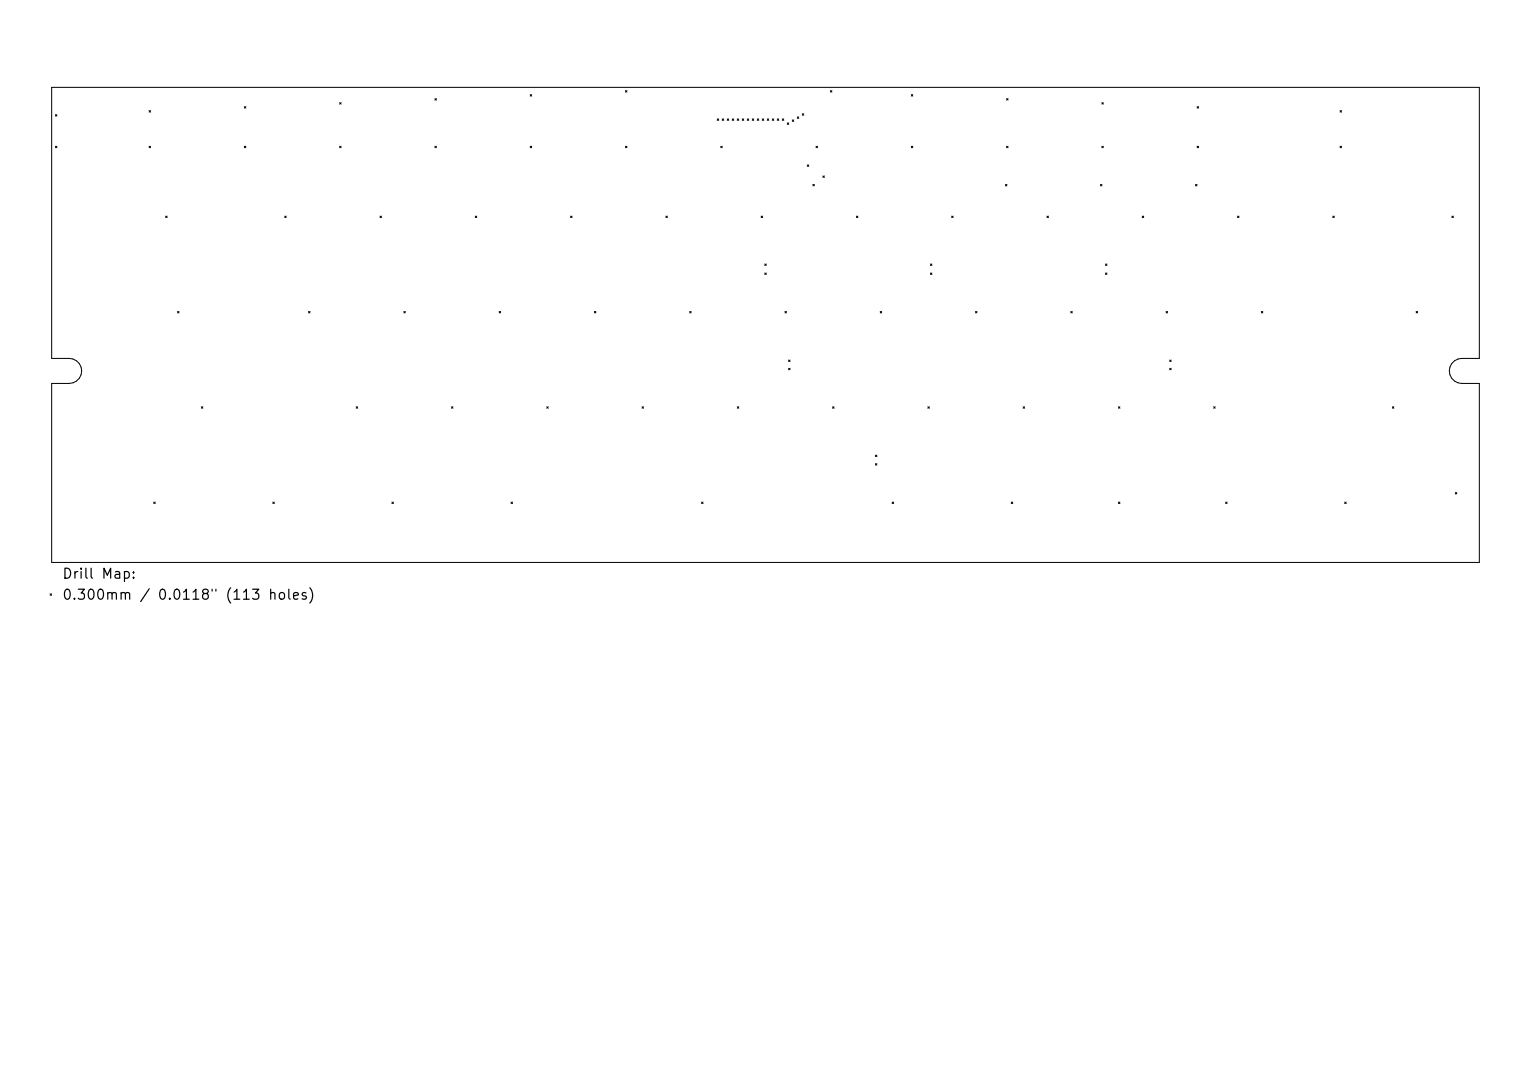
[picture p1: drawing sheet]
<svg xmlns="http://www.w3.org/2000/svg" width="297mm" height="210mm" viewBox="0 0 297 210" stroke-linecap="round" stroke-linejoin="round" font-family="sans-serif">
<defs><g id="words">
<g font-size="1.9">
<text x="11.9" y="112.7">Drill Map:</text>
<text x="11.9" y="116.8">0.300mm / 0.0118&quot; (113 holes)</text>
</g>
</g></defs>
<g fill="none" stroke="#000" stroke-width=".19">
<path d="M10 16.9h277v52.6h-3.4a2.43 2.43 0 0 0-2.4 2.4 2.43 2.43 0 0 0 2.4 2.5h3.4v34.7h-277v-34.7h3.4a2.43 2.43 0 0 0 2.4-2.5 2.43 2.43 0 0 0-2.4-2.4h-3.4zM65.9 19.9l.3 .3M66.2 19.9l-.3 .3M84.4 19.1l.3 .3M84.7 19.1l-.3 .3M102.9 18.3l.2 .3M103.1 18.3l-.2 .3M121.3 17.6l.3 .3M121.6 17.6l-.3 .3M161.1 17.6l.3 .3M161.4 17.6l-.3 .3M176.8 18.3l.3 .3"/>
<path d="M177.1 18.3l-.3 .3M195.3 19.1l.3 .3M195.6 19.1l-.3 .3M213.7 19.9l.3 .3M214 19.9l-.3 .3M10.8 22.2l.2 .3M10.8 28.4l.2 .2M11 22.2l-.2 .3M11 28.4l-.2 .2M28.9 21.5l.3 .2M28.9 28.4l.3 .2M29.2 21.5l-.3 .2"/>
<path d="M29.2 28.4l-.3 .2M47.4 20.7l.3 .3M47.4 28.4l.3 .2M47.7 20.7l-.3 .3M47.7 28.4l-.3 .2M65.9 28.4l.3 .2M66.2 28.4l-.3 .2M84.4 28.4l.3 .2M84.7 28.4l-.3 .2M102.9 28.4l.2 .2M103.1 28.4l-.2 .2M121.3 28.4l.3 .2"/>
<path d="M121.6 28.4l-.3 .2M139.1 23.1l.3 .2M139.4 23.1l-.3 .2M139.8 28.4l.3 .2M140.1 28.4l-.3 .2M140.1 23.1l.3 .2M140.4 23.1l-.3 .2M141.1 23.1l.3 .2M141.4 23.1l-.3 .2M142 23.1l.3 .2M142.3 23.1l-.3 .2M143 23.1l.3 .2"/>
<path d="M143.3 23.1l-.3 .2M144 23.1l.3 .2M144.3 23.1l-.3 .2M145 23.1l.3 .2M145.3 23.1l-.3 .2M145.9 23.1l.3 .2M146.2 23.1l-.3 .2M146.9 23.1l.3 .2M147.2 23.1l-.3 .2M147.9 23.1l.3 .2M148.2 23.1l-.3 .2M148.8 23.1l.3 .2"/>
<path d="M149.1 23.1l-.3 .2M149.8 23.1l.3 .2M150.1 23.1l-.3 .2M150.8 23.1l.3 .2M151.1 23.1l-.3 .2M151.8 23.1l.2 .2M152 23.1l-.2 .2M152.7 23.8l.3 .3M153 23.8l-.3 .3M153.7 23.2l.3 .3M154 23.2l-.3 .3M154.7 22.7l.3 .3"/>
<path d="M155 22.7l-.3 .3M155.6 22.1l.3 .2M155.9 22.1l-.3 .2M156.6 32l.3 .3M156.9 32l-.3 .3M157.7 35.8l.3 .2M158 35.8l-.3 .2M158.3 28.4l.3 .2M158.6 28.4l-.3 .2M159.6 34.1l.3 .3M159.9 34.1l-.3 .3M176.8 28.4l.3 .2"/>
<path d="M177.1 28.4l-.3 .2M195 35.8l.3 .3M195.3 28.4l.3 .2M195.3 35.8l-.3 .3M195.6 28.4l-.3 .2M213.5 35.8l.3 .3M213.7 28.4l.3 .2M213.8 35.8l-.3 .3M214 28.4l-.3 .2M231.9 35.8l.3 .3M232.2 35.8l-.3 .3M232.2 20.7l.3 .3"/>
<path d="M232.2 28.4l.3 .2M232.5 20.7l-.3 .3M232.5 28.4l-.3 .2M260 21.5l.2 .2M260 28.4l.2 .2M260.2 21.5l-.2 .2M260.2 28.4l-.2 .2M32.1 41.9l.3 .3M32.4 41.9l-.3 .3M55.2 41.9l.3 .3M55.5 41.9l-.3 .3M73.7 41.9l.3 .3"/>
<path d="M74 41.9l-.3 .3M92.2 41.9l.3 .3M92.5 41.9l-.3 .3M110.7 41.9l.3 .3M111 41.9l-.3 .3M129.2 41.9l.3 .3M129.5 41.9l-.3 .3M147.7 41.9l.2 .3M147.9 41.9l-.2 .3M148.4 51.2l.2 .3M148.4 52.9l.2 .3M148.6 51.2l-.2 .3"/>
<path d="M148.6 52.9l-.2 .3M166.1 41.9l.3 .3M166.4 41.9l-.3 .3M180.5 51.2l.3 .3M180.5 52.9l.3 .3M180.8 52.9l-.3 .3M180.8 51.2l-.3 .3M184.6 41.9l.3 .3M184.9 41.9l-.3 .3M203.1 41.9l.3 .3M203.4 41.9l-.3 .3M214.5 51.2l.2 .3"/>
<path d="M214.5 52.9l.2 .3M214.7 51.2l-.2 .3M214.7 52.9l-.2 .3M221.6 41.9l.3 .3M221.9 41.9l-.3 .3M240.1 41.9l.3 .3M240.4 41.9l-.3 .3M258.6 41.9l.2 .3M258.8 41.9l-.2 .3M281.7 41.9l.2 .3M281.9 41.9l-.2 .3M34.4 60.4l.3 .3"/>
<path d="M34.7 60.4l-.3 .3M39.1 78.9l.3 .3M39.4 78.9l-.3 .3M59.9 60.4l.2 .3M60.1 60.4l-.2 .3M69.1 78.9l.3 .3M69.4 78.9l-.3 .3M78.3 60.4l.3 .3M78.6 60.4l-.3 .3M87.6 78.9l.3 .3M87.9 78.9l-.3 .3M96.8 60.4l.3 .3"/>
<path d="M97.1 60.4l-.3 .3M106.1 78.9l.3 .3M106.4 78.9l-.3 .3M115.3 60.4l.3 .3M115.6 60.4l-.3 .3M124.5 78.9l.3 .3M124.8 78.9l-.3 .3M133.8 60.4l.3 .3M134.1 60.4l-.3 .3M143 78.9l.3 .3M143.3 78.9l-.3 .3M152.3 60.4l.3 .3"/>
<path d="M152.6 60.4l-.3 .3M153 69.8l.3 .3M153 71.4l.3 .3M153.3 69.8l-.3 .3M153.3 71.4l-.3 .3M161.5 78.9l.3 .3M161.8 78.9l-.3 .3M170.8 60.4l.2 .3M171 60.4l-.2 .3M180 78.9l.3 .3M180.3 78.9l-.3 .3M189.2 60.4l.3 .3"/>
<path d="M189.5 60.4l-.3 .3M198.5 78.9l.3 .3M198.8 78.9l-.3 .3M207.7 60.4l.3 .3M208 60.4l-.3 .3M217 78.9l.3 .3M217.3 78.9l-.3 .3M226.2 60.4l.3 .3M226.5 60.4l-.3 .3M226.9 69.8l.3 .3M226.9 71.4l.3 .3M227.2 69.8l-.3 .3"/>
<path d="M227.2 71.4l-.3 .3M235.4 78.9l.3 .3M235.7 78.9l-.3 .3M244.7 60.4l.3 .3M245 60.4l-.3 .3M270.1 78.9l.3 .3M270.4 78.9l-.3 .3M274.7 60.4l.3 .3M275 60.4l-.3 .3M29.8 97.4l.3 .2M30.1 97.4l-.3 .2M52.9 97.4l.3 .2"/>
<path d="M53.2 97.4l-.3 .2M76 97.4l.3 .2M76.3 97.4l-.3 .2M99.1 97.4l.3 .2M99.4 97.4l-.3 .2M136.1 97.4l.3 .2M136.4 97.4l-.3 .2M169.8 88.3l.3 .2M169.8 89.9l.3 .3M170.1 88.3l-.3 .2M170.1 89.9l-.3 .3M173.1 97.4l.3 .2"/>
<path d="M173.4 97.4l-.3 .2M196.2 97.4l.3 .2M196.5 97.4l-.3 .2M217 97.4l.3 .2M217.3 97.4l-.3 .2M237.8 97.4l.2 .2M238 97.4l-.2 .2M260.9 97.4l.3 .2M261.2 97.4l-.3 .2M282.3 95.5l.3 .3M282.6 95.5l-.3 .3M9.7 115.2l.3 .2"/>
<path d="M10 115.2l-.3 .2"/>
</g>
<use href="#words"/>
</svg>
